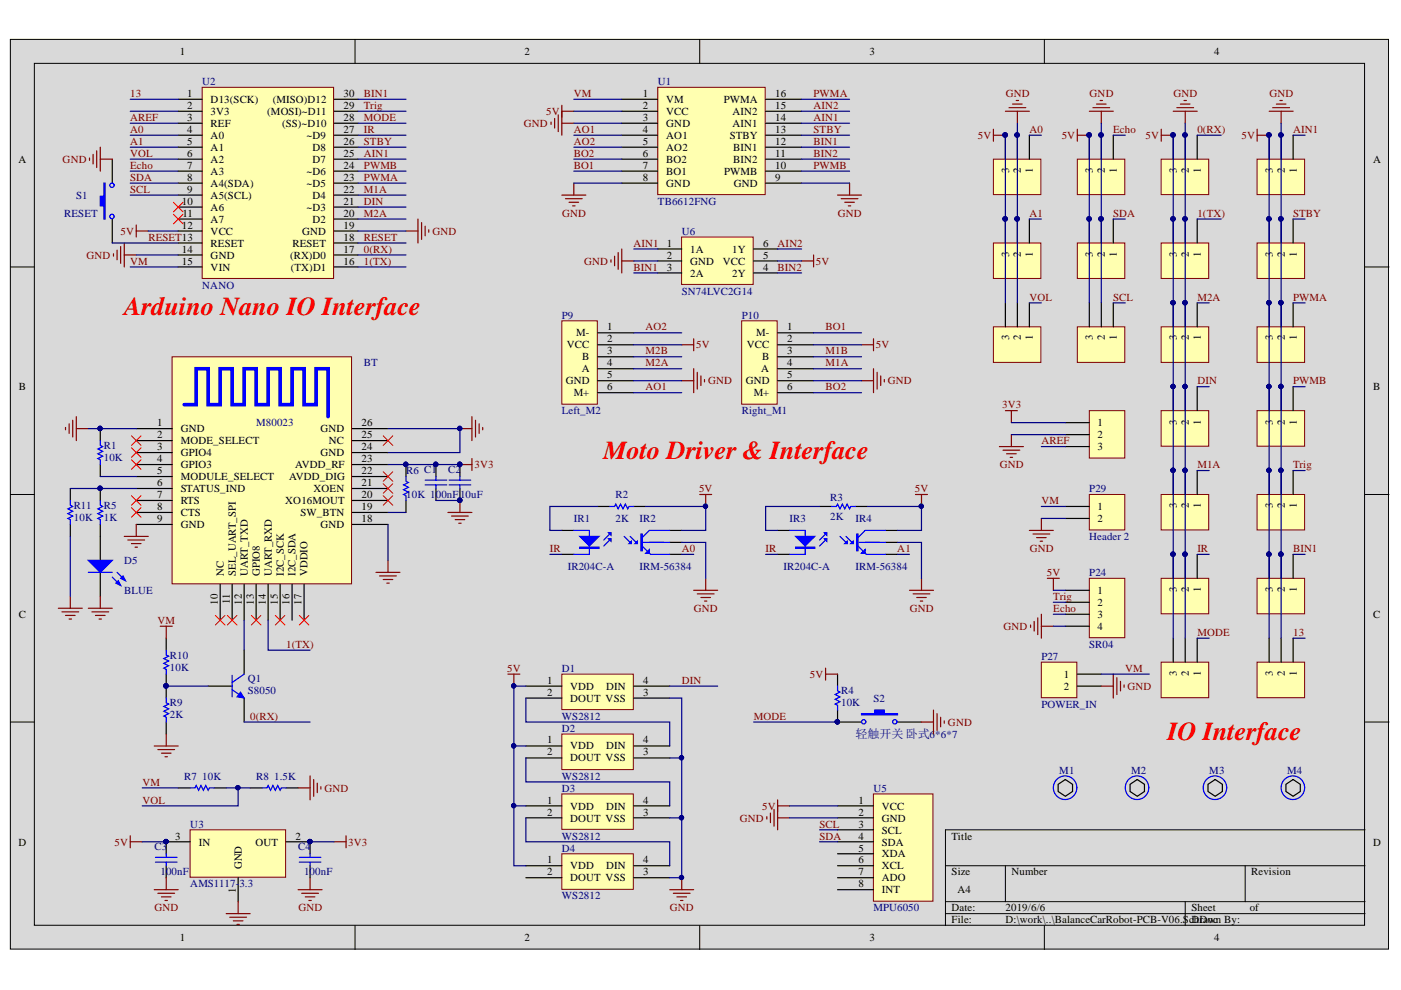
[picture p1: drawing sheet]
<svg xmlns="http://www.w3.org/2000/svg" width="297mm" height="210mm" viewBox="0 0 297 210" stroke-linecap="round" stroke-linejoin="round" font-family="sans-serif">
<defs><g id="words">
<g font-size="5.5" fill="#f00">
<text x="26.3" y="66.9">Arduino Nano IO Interface</text>
<text x="128" y="97.3">Moto Driver &amp; Interface</text>
<text x="247.5" y="157">IO Interface</text>
</g>
<text font-size="2.5" fill="#000080" x="181.4" y="156.4">轻触开关 卧式6*6*7</text>
<g font-size="2.3">
<text x="38.2" y="11.7">1</text>
<text x="111.2" y="11.7">2</text>
<text x="184.3" y="11.7">3</text>
<text x="257.4" y="11.7">4</text>
<text x="39.7" y="23.1">2</text>
<text x="39.7" y="20.5">1</text>
<text x="44.7" y="21.8">D13(SCK)</text>
<text x="57.9" y="21.8">(MISO)D12</text>
<text x="72.8" y="23.1">29</text>
<text x="72.8" y="20.5">30</text>
<text x="136.3" y="20.5">1</text>
<text x="136.3" y="23.1">2</text>
<text x="141.3" y="21.8">VM</text>
<text x="153.4" y="21.8">PWMA</text>
<text x="164.4" y="23.1">15</text>
<text x="164.4" y="20.5">16</text>
<text x="39.7" y="25.6">3</text>
<text x="39.7" y="28.2">4</text>
<text x="44.7" y="24.3">3V3</text>
<text x="44.7" y="26.9">REF</text>
<text x="44.7" y="29.4">A0</text>
<text x="56.7" y="24.3">(MOSI)~D11</text>
<text x="59.8" y="26.9">(SS)~D10</text>
<text x="65" y="29.4">~D9</text>
<text x="72.8" y="28.2">27</text>
<text x="72.8" y="25.6">28</text>
<text x="136.3" y="25.6">3</text>
<text x="136.3" y="28.2">4</text>
<text x="141.3" y="24.3">VCC</text>
<text x="141.3" y="26.9">GND</text>
<text x="141.3" y="29.4">AO1</text>
<text x="154.7" y="29.4">STBY</text>
<text x="155.3" y="26.9">AIN1</text>
<text x="155.3" y="24.3">AIN2</text>
<text x="164.4" y="28.2">13</text>
<text x="164.4" y="25.6">14</text>
<text x="3.9" y="34.5">A</text>
<text x="39.7" y="30.7">5</text>
<text x="39.7" y="33.2">6</text>
<text x="39.7" y="35.8">7</text>
<text x="44.7" y="32">A1</text>
<text x="44.7" y="34.5">A2</text>
<text x="66.2" y="34.5">D7</text>
<text x="66.2" y="32">D8</text>
<text x="72.8" y="35.8">24</text>
<text x="72.8" y="33.2">25</text>
<text x="72.8" y="30.7">26</text>
<text x="136.3" y="30.7">5</text>
<text x="136.3" y="33.2">6</text>
<text x="136.3" y="35.8">7</text>
<text x="141.3" y="32">AO2</text>
<text x="141.3" y="34.5">BO2</text>
<text x="155.5" y="34.5">BIN2</text>
<text x="155.5" y="32">BIN1</text>
<text x="164.4" y="35.8">10</text>
<text x="164.4" y="33.2">11</text>
<text x="164.4" y="30.7">12</text>
<text x="291.2" y="34.5">A</text>
<text x="39.7" y="38.3">8</text>
<text x="39.7" y="40.8">9</text>
<text x="44.7" y="37">A3</text>
<text x="44.7" y="39.6">A4(SDA)</text>
<text x="65" y="39.6">~D5</text>
<text x="65" y="37">~D6</text>
<text x="72.8" y="40.8">22</text>
<text x="72.8" y="38.3">23</text>
<text x="136.3" y="38.3">8</text>
<text x="141.3" y="37">BO1</text>
<text x="141.3" y="39.6">GND</text>
<text x="153.5" y="37">PWMB</text>
<text x="155.6" y="39.6">GND</text>
<text x="164.4" y="38.3">9</text>
<text x="213.9" y="36.7" transform="rotate(-90 213.9 36.7)">3</text>
<text x="216.5" y="36.7" transform="rotate(-90 216.5 36.7)">2</text>
<text x="219" y="36.7" transform="rotate(-90 219 36.7)">1</text>
<text x="231.7" y="36.7" transform="rotate(-90 231.7 36.7)">3</text>
<text x="234.2" y="36.7" transform="rotate(-90 234.2 36.7)">2</text>
<text x="236.8" y="36.7" transform="rotate(-90 236.8 36.7)">1</text>
<text x="249.5" y="36.7" transform="rotate(-90 249.5 36.7)">3</text>
<text x="252.1" y="36.7" transform="rotate(-90 252.1 36.7)">2</text>
<text x="254.6" y="36.7" transform="rotate(-90 254.6 36.7)">1</text>
<text x="269.8" y="36.7" transform="rotate(-90 269.8 36.7)">3</text>
<text x="272.4" y="36.7" transform="rotate(-90 272.4 36.7)">2</text>
<text x="274.9" y="36.7" transform="rotate(-90 274.9 36.7)">1</text>
<text x="38.6" y="43.4">10</text>
<text x="38.7" y="46">11</text>
<text x="44.7" y="44.7">A6</text>
<text x="44.7" y="47.3">A7</text>
<text x="44.7" y="42.1">A5(SCL)</text>
<text x="65" y="44.7">~D3</text>
<text x="66.2" y="42.1">D4</text>
<text x="66.2" y="47.3">D2</text>
<text x="72.8" y="43.4">21</text>
<text x="72.8" y="46">20</text>
<text x="38.6" y="48.5">12</text>
<text x="38.6" y="53.6">14</text>
<text x="44.7" y="49.8">VCC</text>
<text x="44.7" y="52.3">RESET</text>
<text x="62" y="52.3">RESET</text>
<text x="64" y="49.8">GND</text>
<text x="72.8" y="53.6">17</text>
<text x="72.8" y="51.1">18</text>
<text x="72.8" y="48.5">19</text>
<text x="141.4" y="52.3">1</text>
<text x="146.3" y="53.6">1A</text>
<text x="155.2" y="53.6">1Y</text>
<text x="161.8" y="52.3">6</text>
<text x="38.6" y="56.1">15</text>
<text x="44.7" y="57.4">VIN</text>
<text x="44.7" y="54.9">GND</text>
<text x="61.5" y="54.9">(RX)D0</text>
<text x="61.7" y="57.4">(TX)D1</text>
<text x="72.8" y="56.1">16</text>
<text x="141.4" y="54.9">2</text>
<text x="141.4" y="57.4">3</text>
<text x="146.3" y="56.1">GND</text>
<text x="146.3" y="58.7">2A</text>
<text x="153.3" y="56.1">VCC</text>
<text x="155.2" y="58.7">2Y</text>
<text x="161.8" y="57.4">4</text>
<text x="161.8" y="54.9">5</text>
<text x="213.9" y="54.4" transform="rotate(-90 213.9 54.4)">3</text>
<text x="216.5" y="54.4" transform="rotate(-90 216.5 54.4)">2</text>
<text x="219" y="54.4" transform="rotate(-90 219 54.4)">1</text>
<text x="231.7" y="54.4" transform="rotate(-90 231.7 54.4)">3</text>
<text x="234.2" y="54.4" transform="rotate(-90 234.2 54.4)">2</text>
<text x="236.8" y="54.4" transform="rotate(-90 236.8 54.4)">1</text>
<text x="249.5" y="54.4" transform="rotate(-90 249.5 54.4)">3</text>
<text x="252.1" y="54.4" transform="rotate(-90 252.1 54.4)">2</text>
<text x="254.6" y="54.4" transform="rotate(-90 254.6 54.4)">1</text>
<text x="269.8" y="54.4" transform="rotate(-90 269.8 54.4)">3</text>
<text x="272.4" y="54.4" transform="rotate(-90 272.4 54.4)">2</text>
<text x="274.9" y="54.4" transform="rotate(-90 274.9 54.4)">1</text>
<text x="122.2" y="71.3">M-</text>
<text x="128.7" y="70.1">1</text>
<text x="160.3" y="71.3">M-</text>
<text x="166.9" y="70.1">1</text>
<text x="120.2" y="73.9">VCC</text>
<text x="123.4" y="76.4">B</text>
<text x="128.7" y="77.7">4</text>
<text x="128.7" y="75.1">3</text>
<text x="128.7" y="72.6">2</text>
<text x="158.4" y="73.9">VCC</text>
<text x="161.6" y="76.4">B</text>
<text x="166.9" y="77.7">4</text>
<text x="166.9" y="75.1">3</text>
<text x="166.9" y="72.6">2</text>
<text x="213.9" y="72.2" transform="rotate(-90 213.9 72.2)">3</text>
<text x="216.5" y="72.2" transform="rotate(-90 216.5 72.2)">2</text>
<text x="219" y="72.2" transform="rotate(-90 219 72.2)">1</text>
<text x="231.7" y="72.2" transform="rotate(-90 231.7 72.2)">3</text>
<text x="234.2" y="72.2" transform="rotate(-90 234.2 72.2)">2</text>
<text x="236.8" y="72.2" transform="rotate(-90 236.8 72.2)">1</text>
<text x="249.5" y="72.2" transform="rotate(-90 249.5 72.2)">3</text>
<text x="252.1" y="72.2" transform="rotate(-90 252.1 72.2)">2</text>
<text x="254.6" y="72.2" transform="rotate(-90 254.6 72.2)">1</text>
<text x="269.8" y="72.2" transform="rotate(-90 269.8 72.2)">3</text>
<text x="272.4" y="72.2" transform="rotate(-90 272.4 72.2)">2</text>
<text x="274.9" y="72.2" transform="rotate(-90 274.9 72.2)">1</text>
<text x="4" y="82.8">B</text>
<text x="120" y="81.5">GND</text>
<text x="123.3" y="78.9">A</text>
<text x="128.7" y="82.8">6</text>
<text x="128.7" y="80.2">5</text>
<text x="158.1" y="81.5">GND</text>
<text x="161.4" y="78.9">A</text>
<text x="166.9" y="82.8">6</text>
<text x="166.9" y="80.2">5</text>
<text x="291.2" y="82.8">B</text>
<text x="121.6" y="84">M+</text>
<text x="159.8" y="84">M+</text>
<text x="33.3" y="90.4">1</text>
<text x="33.3" y="92.9">2</text>
<text x="33.3" y="95.4">3</text>
<text x="38.3" y="91.6">GND</text>
<text x="38.3" y="94.2">MODE_SELECT</text>
<text x="67.9" y="91.6">GND</text>
<text x="69.7" y="94.2">NC</text>
<text x="76.6" y="95.4">24</text>
<text x="76.6" y="92.9">25</text>
<text x="76.6" y="90.4">26</text>
<text x="232.7" y="90.4">1</text>
<text x="232.7" y="92.9">2</text>
<text x="232.7" y="95.4">3</text>
<text x="249.5" y="90" transform="rotate(-90 249.5 90)">3</text>
<text x="252.1" y="90" transform="rotate(-90 252.1 90)">2</text>
<text x="254.6" y="90" transform="rotate(-90 254.6 90)">1</text>
<text x="269.8" y="90" transform="rotate(-90 269.8 90)">3</text>
<text x="272.4" y="90" transform="rotate(-90 272.4 90)">2</text>
<text x="274.9" y="90" transform="rotate(-90 274.9 90)">1</text>
<text x="33.3" y="98">4</text>
<text x="33.3" y="100.5">5</text>
<text x="38.3" y="96.7">GPIO4</text>
<text x="38.3" y="99.2">GPIO3</text>
<text x="38.3" y="101.8">MODULE_SELECT</text>
<text x="61.3" y="101.8">AVDD_DIG</text>
<text x="62.6" y="99.2">AVDD_RF</text>
<text x="67.9" y="96.7">GND</text>
<text x="76.6" y="100.5">22</text>
<text x="76.6" y="98">23</text>
<text x="33.3" y="103">6</text>
<text x="33.3" y="105.7">7</text>
<text x="38.3" y="104.4">STATUS_IND</text>
<text x="38.3" y="106.9">RTS</text>
<text x="60.5" y="106.9">XO16MOUT</text>
<text x="66.5" y="104.4">XOEN</text>
<text x="76.6" y="105.7">20</text>
<text x="76.6" y="103">21</text>
<text x="249.5" y="107.8" transform="rotate(-90 249.5 107.8)">3</text>
<text x="252.1" y="107.8" transform="rotate(-90 252.1 107.8)">2</text>
<text x="254.6" y="107.8" transform="rotate(-90 254.6 107.8)">1</text>
<text x="269.8" y="107.8" transform="rotate(-90 269.8 107.8)">3</text>
<text x="272.4" y="107.8" transform="rotate(-90 272.4 107.8)">2</text>
<text x="274.9" y="107.8" transform="rotate(-90 274.9 107.8)">1</text>
<text x="33.3" y="108.2">8</text>
<text x="33.3" y="110.7">9</text>
<text x="38.3" y="109.5">CTS</text>
<text x="38.3" y="112">GND</text>
<text x="63.7" y="109.5">SW_BTN</text>
<text x="67.9" y="112">GND</text>
<text x="76.6" y="110.7">18</text>
<text x="76.6" y="108.2">19</text>
<text x="232.7" y="108.2">1</text>
<text x="232.7" y="110.7">2</text>
<text x="47.5" y="122.1" transform="rotate(-90 47.5 122.1)">NC</text>
<text x="50" y="122.1" transform="rotate(-90 50 122.1)">SEL_UART_SPI</text>
<text x="52.5" y="122.1" transform="rotate(-90 52.5 122.1)">UART_TXD</text>
<text x="55.1" y="122.1" transform="rotate(-90 55.1 122.1)">GPIO8</text>
<text x="57.6" y="122.1" transform="rotate(-90 57.6 122.1)">UART_RXD</text>
<text x="60.1" y="122.1" transform="rotate(-90 60.1 122.1)">I2C_SCK</text>
<text x="62.7" y="122.1" transform="rotate(-90 62.7 122.1)">I2C_SDA</text>
<text x="65.2" y="122.1" transform="rotate(-90 65.2 122.1)">VDDIO</text>
<text x="232.7" y="125.9">1</text>
<text x="249.5" y="125.5" transform="rotate(-90 249.5 125.5)">3</text>
<text x="252.1" y="125.5" transform="rotate(-90 252.1 125.5)">2</text>
<text x="254.6" y="125.5" transform="rotate(-90 254.6 125.5)">1</text>
<text x="269.8" y="125.5" transform="rotate(-90 269.8 125.5)">3</text>
<text x="272.4" y="125.5" transform="rotate(-90 272.4 125.5)">2</text>
<text x="274.9" y="125.5" transform="rotate(-90 274.9 125.5)">1</text>
<text x="4" y="131">C</text>
<text x="46.2" y="128.2" transform="rotate(-90 46.2 128.2)">10</text>
<text x="48.7" y="128.1" transform="rotate(-90 48.7 128.1)">11</text>
<text x="51.3" y="128.2" transform="rotate(-90 51.3 128.2)">12</text>
<text x="53.8" y="128.2" transform="rotate(-90 53.8 128.2)">13</text>
<text x="56.3" y="128.2" transform="rotate(-90 56.3 128.2)">14</text>
<text x="58.9" y="128.2" transform="rotate(-90 58.9 128.2)">15</text>
<text x="61.4" y="128.2" transform="rotate(-90 61.4 128.2)">16</text>
<text x="64" y="128.2" transform="rotate(-90 64 128.2)">17</text>
<text x="232.7" y="128.5">2</text>
<text x="232.7" y="131">3</text>
<text x="291.2" y="131">C</text>
<text x="232.7" y="133.5">4</text>
<text x="225.5" y="143.7">1</text>
<text x="249.5" y="143.4" transform="rotate(-90 249.5 143.4)">3</text>
<text x="252.1" y="143.4" transform="rotate(-90 252.1 143.4)">2</text>
<text x="254.6" y="143.4" transform="rotate(-90 254.6 143.4)">1</text>
<text x="269.8" y="143.4" transform="rotate(-90 269.8 143.4)">3</text>
<text x="272.4" y="143.4" transform="rotate(-90 272.4 143.4)">2</text>
<text x="274.9" y="143.4" transform="rotate(-90 274.9 143.4)">1</text>
<text x="116" y="145">1</text>
<text x="116" y="147.5">2</text>
<text x="120.9" y="146.2">VDD</text>
<text x="120.9" y="148.8">DOUT VSS</text>
<text x="128.5" y="146.2">DIN</text>
<text x="136.4" y="147.5">3</text>
<text x="136.4" y="145">4</text>
<text x="225.5" y="146.2">2</text>
<text x="116" y="157.6">1</text>
<text x="116" y="160.2">2</text>
<text x="120.9" y="158.9">VDD</text>
<text x="120.9" y="161.4">DOUT VSS</text>
<text x="128.5" y="158.9">DIN</text>
<text x="136.4" y="160.2">3</text>
<text x="136.4" y="157.6">4</text>
<text x="116" y="170.4">1</text>
<text x="116" y="172.9">2</text>
<text x="120.9" y="171.7">VDD</text>
<text x="128.5" y="171.7">DIN</text>
<text x="136.4" y="172.9">3</text>
<text x="136.4" y="170.4">4</text>
<text x="182" y="170.4">1</text>
<text x="182" y="172.9">2</text>
<text x="186.9" y="171.7">VCC</text>
<text x="3.9" y="179.3">D</text>
<text x="37.1" y="178">3</text>
<text x="42.1" y="179.3">IN</text>
<text x="54.1" y="179.3">OUT</text>
<text x="62.7" y="178">2</text>
<text x="120.9" y="174.2">DOUT VSS</text>
<text x="182" y="175.5">3</text>
<text x="182" y="178">4</text>
<text x="186.9" y="174.2">GND</text>
<text x="186.9" y="176.7">SCL</text>
<text x="186.9" y="179.3">SDA</text>
<text x="201.8" y="178">Title</text>
<text x="291.2" y="179.3">D</text>
<text x="51.3" y="184.3" transform="rotate(-90 51.3 184.3)">GND</text>
<text x="116" y="183.1">1</text>
<text x="116" y="185.6">2</text>
<text x="120.9" y="184.3">VDD</text>
<text x="128.5" y="184.3">DIN</text>
<text x="136.4" y="185.6">3</text>
<text x="136.4" y="183.1">4</text>
<text x="182" y="180.5">5</text>
<text x="182" y="183.1">6</text>
<text x="182" y="185.6">7</text>
<text x="186.9" y="181.8">XDA</text>
<text x="186.9" y="184.3">XCL</text>
<text x="201.8" y="185.6">Size</text>
<text x="214.4" y="185.6">Number</text>
<text x="265.3" y="185.6">Revision</text>
<text x="50" y="189.2" transform="rotate(-90 50 189.2)">1</text>
<text x="120.9" y="186.9">DOUT VSS</text>
<text x="182" y="188.1">8</text>
<text x="186.9" y="186.9">ADO</text>
<text x="186.9" y="189.4">INT</text>
<text x="203" y="189.4">A4</text>
<text x="201.8" y="193.2">Date:</text>
<text x="201.8" y="195.8">File:</text>
<text x="213.2" y="193.2">2019/6/6</text>
<text x="213.2" y="195.8">D:\work\..\BalanceCarRobot-PCB-V06.Schrawn By:</text>
<text x="252.6" y="193.2">Sheet</text>
<text x="252.6" y="195.8">DDoc</text>
<text x="265" y="193.2">of</text>
<text x="38.2" y="199.6">1</text>
<text x="111.2" y="199.6">2</text>
<text x="184.3" y="199.6">3</text>
<text x="257.4" y="199.6">4</text>
</g>
<g font-size="2.3" fill="#800000">
<text x="27.6" y="20.5">13</text>
<text x="77.1" y="20.5">BIN1</text>
<text x="77.1" y="23.1">Trig</text>
<text x="121.6" y="20.5">VM</text>
<text x="172.5" y="23.1">AIN2</text>
<text x="172.5" y="20.5">PWMA</text>
<text x="213.3" y="20.5">GND</text>
<text x="231" y="20.5">GND</text>
<text x="248.8" y="20.5">GND</text>
<text x="269.2" y="20.5">GND</text>
<text x="27.6" y="28.2">A0</text>
<text x="27.6" y="25.6">AREF</text>
<text x="77.1" y="25.6">MODE</text>
<text x="77.1" y="28.2">IR</text>
<text x="111.1" y="26.9">GND</text>
<text x="115.8" y="24.3">5V</text>
<text x="121.6" y="28.2">AO1</text>
<text x="172.5" y="25.6">AIN1</text>
<text x="172.5" y="28.2">STBY</text>
<text x="207.3" y="29.4">5V</text>
<text x="218.2" y="28.2">A0</text>
<text x="225.1" y="29.4">5V</text>
<text x="236" y="28.2">Echo</text>
<text x="242.9" y="29.4">5V</text>
<text x="253.9" y="28.2">0(RX)</text>
<text x="263.2" y="29.4">5V</text>
<text x="274.2" y="28.2">AIN1</text>
<text x="13.3" y="34.5">GND</text>
<text x="27.6" y="30.7">A1</text>
<text x="27.6" y="35.8">Echo</text>
<text x="27.6" y="33.2">VOL</text>
<text x="77.1" y="30.7">STBY</text>
<text x="77.1" y="33.2">AIN1</text>
<text x="77.1" y="35.8">PWMB</text>
<text x="121.6" y="30.7">AO2</text>
<text x="121.6" y="35.8">BO1</text>
<text x="121.6" y="33.2">BO2</text>
<text x="172.5" y="35.8">PWMB</text>
<text x="172.5" y="33.2">BIN2</text>
<text x="172.5" y="30.7">BIN1</text>
<text x="27.6" y="40.8">SCL</text>
<text x="27.6" y="38.3">SDA</text>
<text x="77.1" y="40.8">M1A</text>
<text x="77.1" y="38.3">PWMA</text>
<text x="77.1" y="46">M2A</text>
<text x="77.1" y="43.4">DIN</text>
<text x="119.2" y="46">GND</text>
<text x="177.6" y="46">GND</text>
<text x="218.2" y="46">A1</text>
<text x="236" y="46">SDA</text>
<text x="253.9" y="46">1(TX)</text>
<text x="274.2" y="46">STBY</text>
<text x="25.5" y="49.8">5V</text>
<text x="31.5" y="51.1">RESET13</text>
<text x="77.1" y="53.6">0(RX)</text>
<text x="77.1" y="51.1">RESET</text>
<text x="91.7" y="49.8">GND</text>
<text x="134.3" y="52.3">AIN1</text>
<text x="164.9" y="52.3">AIN2</text>
<text x="18.4" y="54.9">GND</text>
<text x="27.6" y="56.1">VM</text>
<text x="77.1" y="56.1">1(TX)</text>
<text x="123.8" y="56.1">GND</text>
<text x="134.3" y="57.4">BIN1</text>
<text x="164.9" y="57.4">BIN2</text>
<text x="173" y="56.1">5V</text>
<text x="218.2" y="63.7">VOL</text>
<text x="236" y="63.7">SCL</text>
<text x="253.9" y="63.7">M2A</text>
<text x="274.2" y="63.7">PWMA</text>
<text x="136.9" y="70.1">AO2</text>
<text x="175" y="70.1">BO1</text>
<text x="136.9" y="77.7">M2A</text>
<text x="136.9" y="75.1">M2B</text>
<text x="147.6" y="73.9">5V</text>
<text x="175" y="77.7">M1A</text>
<text x="175" y="75.1">M1B</text>
<text x="185.7" y="73.9">5V</text>
<text x="136.9" y="82.8">AO1</text>
<text x="150.1" y="81.5">GND</text>
<text x="175" y="82.8">BO2</text>
<text x="188.2" y="81.5">GND</text>
<text x="253.9" y="81.5">DIN</text>
<text x="274.2" y="81.5">PWMB</text>
<text x="212.5" y="86.6">3V3</text>
<text x="220.8" y="94.2">AREF</text>
<text x="100.6" y="99.2">3V3</text>
<text x="212" y="99.2">GND</text>
<text x="253.9" y="99.2">M1A</text>
<text x="274.2" y="99.2">Trig</text>
<text x="148.2" y="104.4">5V</text>
<text x="194" y="104.4">5V</text>
<text x="220.8" y="106.9">VM</text>
<text x="116.6" y="117.1">IR</text>
<text x="144.6" y="117.1">A0</text>
<text x="162.3" y="117.1">IR</text>
<text x="190.2" y="117.1">A1</text>
<text x="218.3" y="117.1">GND</text>
<text x="253.9" y="117.1">IR</text>
<text x="274.2" y="117.1">BIN1</text>
<text x="222" y="122.1">5V</text>
<text x="147.1" y="129.7">GND</text>
<text x="192.9" y="129.7">GND</text>
<text x="223.3" y="127.2">Trig</text>
<text x="223.3" y="129.7">Echo</text>
<text x="33.4" y="132.3">VM</text>
<text x="60.7" y="137.4">1(TX)</text>
<text x="212.7" y="133.5">GND</text>
<text x="253.9" y="134.8">MODE</text>
<text x="274.2" y="134.8">13</text>
<text x="107.5" y="142.4">5V</text>
<text x="171.7" y="143.7">5V</text>
<text x="238.5" y="142.4">VM</text>
<text x="144.6" y="145">DIN</text>
<text x="239.1" y="146.2">GND</text>
<text x="53" y="152.6">0(RX)</text>
<text x="159.8" y="152.6">MODE</text>
<text x="201" y="153.8">GND</text>
<text x="30.2" y="166.6">VM</text>
<text x="68.8" y="167.9">GND</text>
<text x="30.2" y="170.4">VOL</text>
<text x="161.6" y="171.7">5V</text>
<text x="24.3" y="179.3">5V</text>
<text x="73.8" y="179.3">3V3</text>
<text x="156.8" y="174.2">GND</text>
<text x="173.8" y="175.5">SCL</text>
<text x="173.8" y="178">SDA</text>
<text x="32.7" y="193.2">GND</text>
<text x="63.3" y="193.2">GND</text>
<text x="142" y="193.2">GND</text>
</g>
<g font-size="2.3" fill="#000080">
<text x="42.9" y="18">U2</text>
<text x="139.5" y="18">U1</text>
<text x="13.6" y="46">RESET</text>
<text x="16.2" y="42.1">S1</text>
<text x="139.5" y="43.4">TB6612FNG</text>
<text x="144.6" y="49.8">U6</text>
<text x="42.9" y="61.2">NANO</text>
<text x="144.6" y="62.5">SN74LVC2G14</text>
<text x="119.1" y="67.5">P9</text>
<text x="157.3" y="67.5">P10</text>
<text x="77.1" y="77.7">BT</text>
<text x="119.1" y="87.8">Left_M2</text>
<text x="157.3" y="87.8">Right_M1</text>
<text x="22" y="95.2">R1</text>
<text x="54.3" y="90.4">M80023</text>
<text x="22" y="97.7">10K</text>
<text x="86.1" y="100.5">R6 C1</text>
<text x="95" y="100.2">C2</text>
<text x="15.6" y="107.9">R11</text>
<text x="22" y="107.9">R5</text>
<text x="86.1" y="105.7">10K 100nF</text>
<text x="97.5" y="105.7">10uF</text>
<text x="130.5" y="105.7">R2</text>
<text x="176" y="106.2">R3</text>
<text x="230.9" y="104.4">P29</text>
<text x="15.6" y="110.5">10K</text>
<text x="22" y="110.5">1K</text>
<text x="121.6" y="110.7">IR1</text>
<text x="130.5" y="110.7">2K</text>
<text x="135.6" y="110.7">IR2</text>
<text x="167.4" y="110.7">IR3</text>
<text x="176" y="110.2">2K</text>
<text x="181.4" y="110.7">IR4</text>
<text x="26.3" y="119.6">D5</text>
<text x="230.9" y="114.5">Header 2</text>
<text x="26.3" y="125.9">BLUE</text>
<text x="120.4" y="120.9">IR204C-A</text>
<text x="135.6" y="120.9">IRM-56384</text>
<text x="166.1" y="120.9">IR204C-A</text>
<text x="181.4" y="120.9">IRM-56384</text>
<text x="230.9" y="122.1">P24</text>
<text x="230.9" y="137.4">SR04</text>
<text x="36" y="139.6">R10</text>
<text x="36" y="142.2">10K</text>
<text x="119.1" y="142.4">D1</text>
<text x="220.8" y="139.9">P27</text>
<text x="36" y="149.8">R9</text>
<text x="52.5" y="144.7">Q1</text>
<text x="52.5" y="147.2">S8050</text>
<text x="178.3" y="147.2">R4</text>
<text x="178.3" y="149.8">10K</text>
<text x="185.2" y="148.8">S2</text>
<text x="36" y="152.3">2K</text>
<text x="119.1" y="152.6">WS2812</text>
<text x="119.1" y="155.1">D2</text>
<text x="220.8" y="150">POWER_IN</text>
<text x="39.1" y="165.3">R7</text>
<text x="42.9" y="165.3">10K</text>
<text x="54.3" y="165.3">R8</text>
<text x="58.1" y="165.3">1.5K</text>
<text x="119.1" y="165.3">WS2812</text>
<text x="119.1" y="167.9">D3</text>
<text x="185.2" y="167.9">U5</text>
<text x="224.6" y="164.1">M1</text>
<text x="239.8" y="164.1">M2</text>
<text x="256.4" y="164.1">M3</text>
<text x="272.9" y="164.1">M4</text>
<text x="40.4" y="175.5">U3</text>
<text x="119.1" y="178">WS2812</text>
<text x="32.7" y="180.3">C3</text>
<text x="34" y="185.6">100nF</text>
<text x="63.2" y="180.3">C4</text>
<text x="64.5" y="185.6">100nF</text>
<text x="119.1" y="180.5">D4</text>
<text x="40.4" y="188.1">AMS1117-3.3</text>
<text x="119.1" y="190.7">WS2812</text>
<text x="185.2" y="193.2">MPU6050</text>
</g>
</g></defs>
<g fill="#d9d9d9" stroke="#000" stroke-width=".21">
<path d="M2.2 8.4h292.2v192.8h-292.2z"/>
<path d="M7.3 13.4h282v182.8h-282z"/>
</g>
<g fill="none" stroke="#000" stroke-width=".21">
<path d="M75.3 8.4v5M148.3 8.4v5M221.4 8.4v5M2.2 56.6h5.1M289.4 56.6h5.1M2.2 104.8h5.1M289.4 104.8h5.1M2.2 153.1h5.1M289.4 153.1h5.1M289.4 175.9h-88.9v20.4M75.3 196.3v5M148.3 196.3v5"/>
<path d="M200.5 183.6h88.9M200.5 191.2h88.9M200.5 193.7h88.9M213.2 183.6v7.6M221.4 196.3v5M251.3 191.2v5.1M264 183.6v7.6"/>
</g>
<path d="M126.7 107.4h2.6M134.4 107.4h2.5M173.8 107.4h2.5M181.4 107.4h2.5" fill="none" stroke="#000" stroke-width=".25"/>
<path d="M129.3 107.4h1l.3-.5 .5 1 .5-1 .5 1 .5-1 .5 1 .3-.5h1M176.3 107.4h1l.3-.5 .5 1 .5-1 .5 1 .5-1 .5 1 .3-.5h1" fill="none" stroke="#00f" stroke-width=".25"/>
<path d="M148.3 104.8h2.6M149.6 104.8v2.6M194.1 104.8h2.5M195.4 104.8v2.6" fill="none" stroke="#800000" stroke-width=".25"/>
<g fill="#000080" stroke="#000080" stroke-width=".21">
<circle cx="149.6" cy="107.3" r=".46"/>
<circle cx="195.3" cy="107.3" r=".46"/>
</g>
<path d="M139.5 18.5h22.7v22.8h-22.7z" fill="#ffffb0" stroke="#800000" stroke-width=".21"/>
<g fill="none" stroke="#000" stroke-width=".25">
<path d="M131.8 21.1h7.7M131.8 23.6h7.7M131.8 26.1h7.7M131.8 28.7h7.7M131.8 31.2h7.7M131.8 33.7h7.7M131.8 36.3h7.7M131.8 38.8h7.7M162.3 21.1h7.7M162.3 23.6h7.7M162.3 26.1h7.7M162.3 28.7h7.7"/>
<path d="M162.3 31.2h7.7M162.3 33.7h7.7M162.3 36.3h7.7M162.3 38.8h7.7"/>
</g>
<path d="M116.8 25.9v.5M117.6 25.1v2M118.4 24.4v3.5M119.1 23.6v5.1M119.1 26.1h2.6" fill="none" stroke="#800000" stroke-width=".25"/>
<path d="M119.1 68h7.5v17.7h-7.5z" fill="#ffffb0" stroke="#800000" stroke-width=".21"/>
<path d="M126.7 78.2h7.7M126.7 75.6h7.7M126.7 73.1h7.7M126.7 70.6h7.7M126.7 83.3h7.7M126.7 80.7h7.7" fill="none" stroke="#000" stroke-width=".25"/>
<path d="M157.2 68h7.6v17.7h-7.6z" fill="#ffffb0" stroke="#800000" stroke-width=".21"/>
<path d="M164.9 78.2h7.6M164.9 75.6h7.6M164.9 73.1h7.6M164.9 70.6h7.6M164.9 83.3h7.6M164.9 80.7h7.6" fill="none" stroke="#000" stroke-width=".25"/>
<path d="M231 122.6h7.5v12.6h-7.5z" fill="#ffffb0" stroke="#800000" stroke-width=".21"/>
<path d="M225.9 125.2h5.1M225.9 127.7h5.1M225.9 130.2h5.1M225.9 132.8h5.1" fill="none" stroke="#000" stroke-width=".25"/>
<path d="M222.1 122.6h2.5M223.3 122.6v2.6" fill="none" stroke="#800000" stroke-width=".25"/>
<path d="M246.2 33.7h10.1v7.6h-10.1z" fill="#ffffb0" stroke="#800000" stroke-width=".21"/>
<path d="M248.7 28.7v5M251.3 28.7v5M253.8 28.7v5" fill="none" stroke="#000" stroke-width=".25"/>
<g fill="#000080" stroke="#000080" stroke-width=".21">
<circle cx="251.2" cy="28.6" r=".46"/>
<circle cx="248.7" cy="28.6" r=".46"/>
</g>
<path d="M246.2 51.5h10.1v7.5h-10.1z" fill="#ffffb0" stroke="#800000" stroke-width=".21"/>
<path d="M248.7 46.4v5.1M251.3 46.4v5.1M253.8 46.4v5.1" fill="none" stroke="#000" stroke-width=".25"/>
<g fill="#000080" stroke="#000080" stroke-width=".21">
<circle cx="251.2" cy="46.4" r=".46"/>
<circle cx="248.7" cy="46.4" r=".46"/>
</g>
<path d="M246.2 69.3h10.1v7.5h-10.1z" fill="#ffffb0" stroke="#800000" stroke-width=".21"/>
<path d="M248.7 64.2v5.1M251.3 64.2v5.1M253.8 64.2v5.1" fill="none" stroke="#000" stroke-width=".25"/>
<g fill="#000080" stroke="#000080" stroke-width=".21">
<circle cx="251.2" cy="64.2" r=".46"/>
<circle cx="248.7" cy="64.2" r=".46"/>
</g>
<path d="M246.2 87.1h10.1v7.5h-10.1z" fill="#ffffb0" stroke="#800000" stroke-width=".21"/>
<path d="M248.7 82v5.1M251.3 82v5.1M253.8 82v5.1" fill="none" stroke="#000" stroke-width=".25"/>
<g fill="#000080" stroke="#000080" stroke-width=".21">
<circle cx="251.2" cy="81.9" r=".46"/>
<circle cx="248.7" cy="81.9" r=".46"/>
</g>
<path d="M246.2 104.8h10.1v7.6h-10.1z" fill="#ffffb0" stroke="#800000" stroke-width=".21"/>
<path d="M248.7 99.8v5M251.3 99.8v5M253.8 99.8v5" fill="none" stroke="#000" stroke-width=".25"/>
<g fill="#000080" stroke="#000080" stroke-width=".21">
<circle cx="251.2" cy="99.7" r=".46"/>
<circle cx="248.7" cy="99.7" r=".46"/>
</g>
<path d="M246.2 122.6h10.1v7.5h-10.1z" fill="#ffffb0" stroke="#800000" stroke-width=".21"/>
<path d="M248.7 117.5v5.1M251.3 117.5v5.1M253.8 117.5v5.1" fill="none" stroke="#000" stroke-width=".25"/>
<g fill="#000080" stroke="#000080" stroke-width=".21">
<circle cx="251.2" cy="117.5" r=".46"/>
<circle cx="248.7" cy="117.5" r=".46"/>
</g>
<path d="M246.2 140.4h10.1v7.5h-10.1z" fill="#ffffb0" stroke="#800000" stroke-width=".21"/>
<path d="M248.7 135.3v5.1M251.3 135.3v5.1M253.8 135.3v5.1" fill="none" stroke="#000" stroke-width=".25"/>
<path d="M266.5 33.7h10.1v7.6h-10.1z" fill="#ffffb0" stroke="#800000" stroke-width=".21"/>
<path d="M269.1 28.7v5M271.6 28.7v5M274.2 28.7v5" fill="none" stroke="#000" stroke-width=".25"/>
<g fill="#000080" stroke="#000080" stroke-width=".21">
<circle cx="271.6" cy="28.6" r=".46"/>
<circle cx="269" cy="28.6" r=".46"/>
</g>
<path d="M210.6 33.7h10.1v7.6h-10.1z" fill="#ffffb0" stroke="#800000" stroke-width=".21"/>
<path d="M213.2 28.7v5M215.7 28.7v5M218.2 28.7v5" fill="none" stroke="#000" stroke-width=".25"/>
<g fill="#000080" stroke="#000080" stroke-width=".21">
<circle cx="215.6" cy="28.6" r=".46"/>
<circle cx="213.1" cy="28.6" r=".46"/>
</g>
<path d="M228.4 33.7h10.1v7.6h-10.1z" fill="#ffffb0" stroke="#800000" stroke-width=".21"/>
<path d="M231 28.7v5M233.5 28.7v5M236 28.7v5" fill="none" stroke="#000" stroke-width=".25"/>
<g fill="#000080" stroke="#000080" stroke-width=".21">
<circle cx="233.4" cy="28.6" r=".46"/>
<circle cx="230.9" cy="28.6" r=".46"/>
<circle cx="248.7" cy="28.6" r=".46"/>
</g>
<path d="M246.2 27.4v2.5M246.2 28.7h2.5" fill="none" stroke="#800000" stroke-width=".25"/>
<path d="M266.5 51.5h10.1v7.5h-10.1z" fill="#ffffb0" stroke="#800000" stroke-width=".21"/>
<path d="M269.1 46.4v5.1M271.6 46.4v5.1M274.2 46.4v5.1" fill="none" stroke="#000" stroke-width=".25"/>
<g fill="#000080" stroke="#000080" stroke-width=".21">
<circle cx="271.6" cy="46.4" r=".46"/>
<circle cx="269" cy="46.4" r=".46"/>
</g>
<path d="M266.5 69.3h10.1v7.5h-10.1z" fill="#ffffb0" stroke="#800000" stroke-width=".21"/>
<path d="M269.1 64.2v5.1M271.6 64.2v5.1M274.2 64.2v5.1" fill="none" stroke="#000" stroke-width=".25"/>
<g fill="#000080" stroke="#000080" stroke-width=".21">
<circle cx="271.6" cy="64.2" r=".46"/>
<circle cx="269" cy="64.2" r=".46"/>
</g>
<path d="M266.5 87.1h10.1v7.5h-10.1z" fill="#ffffb0" stroke="#800000" stroke-width=".21"/>
<path d="M269.1 82v5.1M271.6 82v5.1M274.2 82v5.1" fill="none" stroke="#000" stroke-width=".25"/>
<g fill="#000080" stroke="#000080" stroke-width=".21">
<circle cx="271.6" cy="81.9" r=".46"/>
<circle cx="269" cy="81.9" r=".46"/>
</g>
<path d="M266.5 104.8h10.1v7.6h-10.1z" fill="#ffffb0" stroke="#800000" stroke-width=".21"/>
<path d="M269.1 99.8v5M271.6 99.8v5M274.2 99.8v5" fill="none" stroke="#000" stroke-width=".25"/>
<g fill="#000080" stroke="#000080" stroke-width=".21">
<circle cx="271.6" cy="99.7" r=".46"/>
<circle cx="269" cy="99.7" r=".46"/>
</g>
<path d="M266.5 122.6h10.1v7.5h-10.1z" fill="#ffffb0" stroke="#800000" stroke-width=".21"/>
<path d="M269.1 117.5v5.1M271.6 117.5v5.1M274.2 117.5v5.1" fill="none" stroke="#000" stroke-width=".25"/>
<g fill="#000080" stroke="#000080" stroke-width=".21">
<circle cx="271.6" cy="117.5" r=".46"/>
<circle cx="269" cy="117.5" r=".46"/>
</g>
<path d="M266.5 140.4h10.1v7.5h-10.1z" fill="#ffffb0" stroke="#800000" stroke-width=".21"/>
<path d="M269.1 135.3v5.1M271.6 135.3v5.1M274.2 135.3v5.1" fill="none" stroke="#000" stroke-width=".25"/>
<path d="M248.7 23.6h5.1M249.5 22.8h3.6M250.3 22.1h2M251 21.3h.5M251.3 23.6v2.5M266.5 27.4v2.5M266.5 28.7h2.6M269.1 23.6h5.1M269.8 22.8h3.6M270.6 22.1h2M271.4 21.3h.5M271.6 23.6v2.5" fill="none" stroke="#800000" stroke-width=".25"/>
<circle cx="269" cy="28.6" r=".46" fill="#000080" stroke="#000080" stroke-width=".21"/>
<path d="M210.6 51.5h10.1v7.5h-10.1z" fill="#ffffb0" stroke="#800000" stroke-width=".21"/>
<path d="M213.2 46.4v5.1M215.7 46.4v5.1M218.2 46.4v5.1" fill="none" stroke="#000" stroke-width=".25"/>
<g fill="#000080" stroke="#000080" stroke-width=".21">
<circle cx="215.6" cy="46.4" r=".47"/>
<circle cx="213.1" cy="46.4" r=".47"/>
</g>
<path d="M228.4 51.5h10.1v7.5h-10.1z" fill="#ffffb0" stroke="#800000" stroke-width=".21"/>
<path d="M231 46.4v5.1M233.5 46.4v5.1M236 46.4v5.1" fill="none" stroke="#000" stroke-width=".25"/>
<g fill="#000080" stroke="#000080" stroke-width=".21">
<circle cx="233.4" cy="46.4" r=".47"/>
<circle cx="230.9" cy="46.4" r=".46"/>
</g>
<path d="M210.6 69.3h10.1v7.5h-10.1z" fill="#ffffb0" stroke="#800000" stroke-width=".21"/>
<path d="M213.2 64.2v5.1M215.7 64.2v5.1M218.2 64.2v5.1" fill="none" stroke="#000" stroke-width=".25"/>
<path d="M228.4 69.3h10.1v7.5h-10.1z" fill="#ffffb0" stroke="#800000" stroke-width=".21"/>
<path d="M231 64.2v5.1M233.5 64.2v5.1M236 64.2v5.1" fill="none" stroke="#000" stroke-width=".25"/>
<path d="M231 87.1h7.5v10h-7.5z" fill="#ffffb0" stroke="#800000" stroke-width=".21"/>
<path d="M225.9 89.6h5.1M225.9 92.1h5.1M225.9 94.7h5.1" fill="none" stroke="#000" stroke-width=".25"/>
<g fill="none" stroke="#800000" stroke-width=".25">
<path d="M210.6 27.4v2.5M210.6 28.7h2.6M213.2 23.6h5M213.9 22.8h3.6M214.7 22.1h2M215.5 21.3h.5M215.7 23.6v2.5M228.4 28.7h2.6M228.4 27.4v2.5M231 23.6h5M231.7 22.8h3.6M232.5 22.1h2"/>
<path d="M233.2 21.3h.6M233.5 23.6v2.5M211.9 94.7h5.1M212.7 95.4h3.5M213.2 87.1h2.5M213.4 96.2h2.1M214.2 97h.5M214.4 87.1v2.5M214.4 92.1v2.6"/>
</g>
<g fill="#000080" stroke="#000080" stroke-width=".21">
<circle cx="213.1" cy="28.6" r=".46"/>
<circle cx="230.9" cy="28.6" r=".46"/>
</g>
<path d="M220.8 140.4h7.5v7.5h-7.5z" fill="#ffffb0" stroke="#800000" stroke-width=".21"/>
<path d="M228.4 142.9h5.1M228.4 145.5h5.1" fill="none" stroke="#000" stroke-width=".25"/>
<path d="M185.2 168.3h12.6v22.8h-12.6z" fill="#ffffb0" stroke="#800000" stroke-width=".21"/>
<path d="M177.6 170.9h7.6M177.6 173.4h7.6M177.6 175.9h7.6M177.6 178.5h7.6M177.6 181h7.6M177.6 183.6h7.6M177.6 186.1h7.6M177.6 188.6h7.6" fill="none" stroke="#000" stroke-width=".25"/>
<path d="M162.6 173.1v.6M163.3 172.4v2M164.1 171.6v3.6M164.9 169.6v6.3M164.9 170.9h2.5M164.9 173.4h2.5" fill="none" stroke="#800000" stroke-width=".25"/>
<path d="M119.1 142.9h15.2v7.5h-15.2z" fill="#ffffb0" stroke="#800000" stroke-width=".21"/>
<path d="M111.5 145.5h7.6M111.5 148h7.6M134.4 145.5h7.6M134.4 148h7.6" fill="none" stroke="#000" stroke-width=".25"/>
<path d="M119.1 155.6h15.2v7.6h-15.2z" fill="#ffffb0" stroke="#800000" stroke-width=".21"/>
<path d="M111.5 158.2h7.6M134.4 158.2h7.6M111.5 160.7h7.6M134.4 160.7h7.6" fill="none" stroke="#000" stroke-width=".25"/>
<path d="M119.1 168.3h15.2v7.5h-15.2z" fill="#ffffb0" stroke="#800000" stroke-width=".21"/>
<path d="M111.5 170.9h7.6M111.5 173.4h7.6M134.4 170.9h7.6M134.4 173.4h7.6" fill="none" stroke="#000" stroke-width=".25"/>
<path d="M119.1 181h15.2v7.6h-15.2z" fill="#ffffb0" stroke="#800000" stroke-width=".21"/>
<path d="M37.8 167.1h2.5M45.4 167.1h2.6M53 167.1h2.6M60.7 167.1h2.5M224.3 166.3l1.6-1 1.5 1v1.5l-1.5 1-1.6-1zM239.6 166.3l1.5-1 1.5 1v1.5l-1.5 1-1.5-1zM256.1 166.3l1.5-1 1.6 1v1.5l-1.6 1-1.5-1zM272.6 166.3l1.6-1 1.5 1v1.5l-1.5 1-1.6-1zM111.5 183.6h7.6M111.5 186.1h7.6M134.4 183.6h7.6M134.4 186.1h7.6" fill="none" stroke="#000" stroke-width=".25"/>
<g fill="none" stroke="#800000" stroke-width=".25">
<path d="M119.1 22.3v2.6M119.1 23.6h2.6M121.7 38.8v2.6M180.1 38.8v2.6M119.1 41.4h5.1M119.9 42.1h3.5M120.6 42.9h2.1M121.4 43.6h.5M177.6 41.4h5.1M178.3 42.1h3.6M179.1 42.9h2M179.9 43.6h.5"/>
<path d="M144.5 73.1h2.6M147.1 71.8v2.6M147.1 78.2v5.1M147.8 78.9v3.6M148.6 79.7v2M182.7 73.1h2.5M185.2 71.8v2.6M185.2 78.2v5.1M186 78.9v3.6M186.7 79.7v2M144.5 80.7h2.6M149.4 80.5v.5"/>
<path d="M182.7 80.7h2.5M187.5 80.5v.5M107.7 142.9h2.5M109 142.9v2.6M233.5 145.5h2.5M236 142.9v5.1M236.8 143.7v3.5M237.6 144.5v2M238.3 145.2v.5M63.2 167.1h2.5M65.7 164.5v5.1M66.5 165.3v3.5"/>
<path d="M67.3 166v2.1M68 166.8v.5"/>
</g>
<circle cx="108.9" cy="145.4" r=".46" fill="#000080" stroke="#000080" stroke-width=".21"/>
<g fill="none" stroke="#00f" stroke-width=".25">
<path d="M40.3 167.1h1l.3-.6 .5 1.1 .5-1.1 .5 1.1 .5-1.1 .5 1.1 .3-.5h1M55.6 167.1h1l.2-.6 .6 1.1 .5-1.1 .5 1.1 .5-1.1 .5 1.1 .2-.5h1.1"/>
<circle cx="225.8" cy="167" r="2.5"/>
<circle cx="241.1" cy="167" r="2.5"/>
<circle cx="257.6" cy="167" r="2.5"/>
<circle cx="274.1" cy="167" r="2.5"/>
</g>
<path d="M231 104.8h7.5v7.6h-7.5z" fill="#ffffb0" stroke="#800000" stroke-width=".21"/>
<path d="M225.9 107.4h5.1M225.9 109.9h5.1M35.2 135.3v2.6M51.8 137.9v5M35.2 142.9v5.1M35.2 153.1v2.5M44.1 145.5h5.1M51.8 148v5.1" fill="none" stroke="#000" stroke-width=".25"/>
<path d="M218.2 112.5h5.1M219 113.2h3.6M219.8 114h2M220.5 114.7h.5M220.8 109.9v2.6" fill="none" stroke="#800000" stroke-width=".25"/>
<circle cx="35.2" cy="145.4" r=".46" fill="#000080" stroke="#000080" stroke-width=".21"/>
<path d="M35.2 137.9v1l.6 .2-1.1 .5 1.1 .5-1.1 .5 1.1 .6-1.1 .5 .5 .2v1M35.2 148v1l.6 .3-1.1 .5 1.1 .5-1.1 .5 1.1 .5-1.1 .5 .5 .3v1M49.2 146.2l2.6 1.8M49.2 143.2v4.6M51.8 142.9l-2.6 1.8" fill="none" stroke="#00f" stroke-width=".25"/>
<path d="M51 146.7l.8 1.3-1.6-.2z" fill="#00f"/>
<path d="M51 146.7l.8 1.3-1.6-.2z" fill="none" stroke="#00f" stroke-width=".21"/>
<path d="M34 132.8h2.5M35.2 132.8v2.5" fill="none" stroke="#800000" stroke-width=".25"/>
<path d="M144.5 50.3h15.2v10h-15.2z" fill="#ffffb0" stroke="#800000" stroke-width=".21"/>
<path d="M139.5 52.8h5M139.5 55.3h5M139.5 57.9h5M159.8 52.8h5.1M159.8 55.3h5.1M159.8 57.9h5.1M119.1 112.5h2.6M119.1 117.5h2.6" fill="none" stroke="#000" stroke-width=".25"/>
<path d="M129.5 55.1v.5M130.3 54.3v2M131.1 53.6v3.5M131.8 55.3h2.6M131.8 52.8v5.1M170 55.3h2.5M172.5 54.1v2.5" fill="none" stroke="#800000" stroke-width=".25"/>
<path d="M121.7 112.5h3.3v5h-3.3M129.5 114.2l-1.5 1.6M129.5 113l-1.5 1.5" fill="none" stroke="#00f" stroke-width=".25"/>
<path d="M122.9 113.7h4.1l-2 2.1z" fill="#00f"/>
<path d="M122.9 113.7h4.1l-2 2.1zM122.9 116h4.1v.3h-4.1zM122.9 116.1h4.1" fill="none" stroke="#00f" stroke-width=".25"/>
<path d="M129 113h.5v.5z" fill="#00f"/>
<path d="M129 113h.5v.5z" fill="none" stroke="#00f" stroke-width=".25"/>
<path d="M129 114.2h.5v.5z" fill="#00f"/>
<path d="M129 114.2h.5v.5zM135.9 113.2h.2v3.6h-.2zM136 113.2v3.6M136.1 115.8l1.8 1.7h4.1M142 112.5h-4.3l-1.6 1.5" fill="none" stroke="#00f" stroke-width=".25"/>
<path d="M142 112.5h2.5M142 117.5h2.5" fill="none" stroke="#000" stroke-width=".25"/>
<path d="M136.9 117.3l.8-.8v.8z" fill="#00f"/>
<path d="M132.3 113.7l1.6 1.6M133.6 113.7l1.5 1.6M136.9 117.3l.8-.8v.8z" fill="none" stroke="#00f" stroke-width=".25"/>
<path d="M134.6 115.3l.5-.6v.6z" fill="#00f"/>
<path d="M134.6 115.3l.5-.6v.6z" fill="none" stroke="#00f" stroke-width=".25"/>
<path d="M133.4 115.3l.5-.6v.6z" fill="#00f"/>
<path d="M133.4 115.3l.5-.6v.6zM136.4 115h5.6M167.4 112.5h3.3v5h-3.3M175.3 114.2l-1.5 1.6M175.3 113l-1.5 1.5" fill="none" stroke="#00f" stroke-width=".25"/>
<path d="M142 115h2.5M164.9 112.5h2.5M164.9 117.5h2.5" fill="none" stroke="#000" stroke-width=".25"/>
<path d="M147.1 125.2h5.1M147.8 125.9h3.6M148.6 126.7h2M149.4 127.4h.5M149.6 122.6v2.6" fill="none" stroke="#800000" stroke-width=".25"/>
<path d="M168.7 113.7h4l-2 2.1z" fill="#00f"/>
<path d="M168.7 113.7h4l-2 2.1zM168.7 116h4v.3h-4zM168.7 116.1h4" fill="none" stroke="#00f" stroke-width=".25"/>
<path d="M174.8 113h.5v.5z" fill="#00f"/>
<path d="M174.8 113h.5v.5z" fill="none" stroke="#00f" stroke-width=".25"/>
<path d="M174.8 114.2h.5v.5z" fill="#00f"/>
<path d="M174.8 114.2h.5v.5zM181.6 113.2h.3v3.6h-.3zM181.8 113.2v3.6M181.9 115.8l1.8 1.7h4M187.7 112.5h-4.3l-1.5 1.5" fill="none" stroke="#00f" stroke-width=".25"/>
<path d="M192.8 125.2h5.1M193.6 125.9h3.6M194.4 126.7h2M195.1 127.4h.5M195.4 122.6v2.6" fill="none" stroke="#800000" stroke-width=".25"/>
<path d="M187.7 112.5h2.6M187.7 117.5h2.6" fill="none" stroke="#000" stroke-width=".25"/>
<path d="M182.7 117.3l.7-.8v.8z" fill="#00f"/>
<path d="M178.1 113.7l1.5 1.6M179.4 113.7l1.5 1.6M182.7 117.3l.7-.8v.8z" fill="none" stroke="#00f" stroke-width=".25"/>
<path d="M180.4 115.3l.5-.6v.6z" fill="#00f"/>
<path d="M180.4 115.3l.5-.6v.6z" fill="none" stroke="#00f" stroke-width=".25"/>
<path d="M179.1 115.3l.5-.6v.6z" fill="#00f"/>
<path d="M179.1 115.3l.5-.6v.6zM182.2 115h5.5" fill="none" stroke="#00f" stroke-width=".25"/>
<path d="M187.7 115h2.6M177.6 153.1h5.1M190.3 153.1h5.1" fill="none" stroke="#000" stroke-width=".25"/>
<path d="M218.5 132.5v.5M219.3 131.8v2M220 131v3.6M220.8 130.2v5.1M220.8 132.8h2.5" fill="none" stroke="#800000" stroke-width=".25"/>
<circle cx="177.5" cy="153" r=".46" fill="#000080" stroke="#000080" stroke-width=".21"/>
<path d="M182.7 151.3h2.8v-.8h2v.8h2.8v.3h-7.6z" fill-rule="evenodd" fill="#00f"/>
<g fill="none" stroke="#00f" stroke-width=".25">
<path d="M177.6 145.5v1l.5 .2-1 .5 1 .6-1 .5 1 .5-1 .5 .5 .2v1M182.7 151.3h2.8v-.8h2v.8h2.8v.3h-7.6z"/>
<circle cx="183.1" cy="153" r=".46"/>
<circle cx="189.7" cy="153" r=".46"/>
</g>
<circle cx="177.5" cy="153" r=".46" fill="#000080" stroke="#000080" stroke-width=".21"/>
<path d="M177.6 142.9v2.6M177.6 150.5v2.6" fill="none" stroke="#000" stroke-width=".25"/>
<path d="M42.9 18.5h27.8v40.5h-27.8z" fill="#ffffb0" stroke="#800000" stroke-width=".21"/>
<g fill="none" stroke="#000" stroke-width=".25">
<path d="M23.8 33.7v5.1M37.8 23.6h5.1M37.8 26.1h5.1M37.8 38.8h5.1M37.8 36.3h5.1M37.8 33.7h5.1M37.8 31.2h5.1M37.8 28.7h5.1M37.8 21.1h5.1M70.8 23.6h5.1M70.8 26.1h5.1M70.8 38.8h5.1"/>
<path d="M70.8 36.3h5.1M70.8 33.7h5.1M70.8 31.2h5.1M70.8 28.7h5.1M70.8 21.1h5.1M23.8 46.4v5.1M37.8 43.9h5.1M37.8 41.4h5.1M37.8 49h5.1M37.8 56.6h5.1M37.8 54.1h5.1M37.8 46.4h5.1"/>
<path d="M37.8 51.5h5.1M70.8 43.9h5.1M70.8 41.4h5.1M70.8 49h5.1M70.8 56.6h5.1M70.8 54.1h5.1M70.8 46.4h5.1M70.8 51.5h5.1"/>
</g>
<path d="M22 38.8h.3v7.6h-.3v-2.8h-.7v-2h.7z" fill-rule="evenodd" fill="#00f"/>
<g fill="none" stroke="#00f" stroke-width=".25">
<path d="M22 38.8h.3v7.6h-.3v-2.8h-.7v-2h.7z"/>
<circle cx="23.7" cy="39.3" r=".46"/>
<circle cx="23.7" cy="45.9" r=".47"/>
</g>
<g fill="none" stroke="#800000" stroke-width=".25">
<path d="M19 33.5v.5M19.7 32.7v2.1M20.5 32v3.5M21.3 31.2v5.1M21.3 33.7h2.5M24.1 53.8v.5M24.8 53v2.1M25.6 52.3v3.5M26.3 51.5v5.1M26.3 54.1h2.6M28.9 47.7v2.6M28.9 49h2.5"/>
<path d="M86.1 49h2.5M88.6 46.4v5.1M89.4 47.2v3.6M90.1 48v2M90.9 48.7v.5"/>
</g>
<path d="M36.8 42.9l2 2M36.8 45.4l2 2.1M38.8 42.9l-2 2M38.8 45.4l-2 2.1" fill="none" stroke="#f00" stroke-width=".21"/>
<path d="M36.5 75.6h38v48.2h-38z" fill="#ffffb0" stroke="#800000" stroke-width=".21"/>
<g fill="none" stroke="#000" stroke-width=".25">
<path d="M28.9 90.9h7.6M28.9 93.4h7.6M28.9 96h7.6M28.9 98.5h7.6M74.6 90.9h7.7M74.6 93.4h7.7M74.6 96h7.7M74.6 98.5h7.7M92.4 98.5v2.5M97.5 98.5v2.5M21.3 113.7v5.1M28.9 101h7.6"/>
<path d="M28.9 103.6h7.6M28.9 106.1h7.6M28.9 108.7h7.6M28.9 111.2h7.6M74.6 101h7.7M74.6 103.6h7.7M74.6 106.1h7.7M74.6 108.7h7.7M74.6 111.2h7.7M92.4 103.6v2.5M97.5 103.6v2.5M21.3 121.3v5.1"/>
<path d="M46.7 123.9v7.6M49.2 123.9v7.6M51.8 123.9v7.6M54.3 123.9v7.6M56.8 123.9v7.6M59.4 123.9v7.6M61.9 123.9v7.6M64.5 123.9v7.6"/>
</g>
<path d="M39.1 85.8h2.5v-7.6h2.5v7.6h2.6v-7.6h2.5v7.6h2.6v-7.6h2.5v7.6h2.5v-7.6h2.6v7.6h2.5v-7.6h2.6v7.6h2.5v-7.6h2.6v10.1" fill="none" stroke="#00f" stroke-width=".76"/>
<g fill="none" stroke="#800000" stroke-width=".25">
<path d="M13.9 90.6v.5M14.7 89.9v2M15.4 89.1v3.6M16.2 88.3v5.1M16.2 90.9h2.5M97.5 90.9h2.6M97.5 98.5h2.6M100.1 88.3v5.1M100.1 97.2v2.6M100.8 89.1v3.6M101.6 89.9v2M102.3 90.6v.5"/>
<path d="M82.3 118.8v2.5M95 108.7h5.1M95.7 109.4h3.6M96.5 110.2h2M97.3 110.9h.5M97.5 106.1v2.6M79.7 121.3h5.1M80.5 122.1h3.5M81.2 122.9h2.1M82 123.6h.5"/>
</g>
<g fill="#000080" stroke="#000080" stroke-width=".21">
<circle cx="97.5" cy="90.8" r=".46"/>
<circle cx="92.4" cy="98.5" r=".46"/>
<circle cx="97.5" cy="106.1" r=".46"/>
<circle cx="97.5" cy="98.5" r=".46"/>
</g>
<g fill="none" stroke="#f00" stroke-width=".21">
<path d="M27.9 97.5l2 2M27.9 94.9l2 2.1M27.9 92.4l2 2M29.9 97.5l-2 2M29.9 94.9l-2 2.1M29.9 92.4l-2 2M81.2 92.4l2.1 2M83.3 92.4l-2.1 2M27.9 105.1l2 2M27.9 107.6l2 2.1M29.9 105.1l-2 2M29.9 107.6l-2 2.1"/>
<path d="M81.2 105.1l2.1 2M81.2 100l2.1 2.1M81.2 102.6l2.1 2M83.3 102.6l-2.1 2M83.3 105.1l-2.1 2M83.3 100l-2.1 2.1M45.7 130.5l2 2M47.7 130.5l-2 2M48.2 130.5l2 2M50.2 130.5l-2 2M53.3 130.5l2 2M55.3 130.5l-2 2"/>
<path d="M58.4 130.5l2 2M60.4 130.5l-2 2M63.5 130.5l2 2M65.5 130.5l-2 2"/>
</g>
<path d="M90.1 101.8h4.6M90.1 102.8h4.6M92.4 101v.8M92.4 102.8v.8M95.2 101.8h4.6M95.2 102.8h4.6M97.5 101v.8M97.5 102.8v.8" fill="none" stroke="#00f" stroke-width=".25"/>
<path d="M18.7 118.8h5.1l-2.5 2.5z" fill="#00f"/>
<path d="M18.7 118.8h5.1l-2.5 2.5zM23.8 122.4l1.8 1.7M24.8 121.3l1.8 1.8" fill="none" stroke="#00f" stroke-width=".25"/>
<path d="M24.6 123.6l.5-.5 .5 1z" fill="#00f"/>
<path d="M24.6 123.6l.5-.5 .5 1z" fill="none" stroke="#00f" stroke-width=".25"/>
<path d="M25.6 122.6l.5-.5 .5 1z" fill="#00f"/>
<path d="M21.3 93.4v1l.5 .3-1 .5 1 .5-1 .5 1 .5-1 .5 .5 .3v1M14.9 106.1v1l.5 .3-1 .5 1 .5-1 .5 1 .5-1 .5 .5 .3v1M21.3 106.1v1l.5 .3-1 .5 1 .5-1 .5 1 .5-1 .5 .5 .3v1M86.1 101v1.1l.5 .2-1 .5 1 .5-1 .5 1 .5-1 .5 .5 .3v1M18.7 121.3h5.1M25.6 122.6l.5-.5 .5 1z" fill="none" stroke="#00f" stroke-width=".25"/>
<path d="M21.3 90.9v2.5M21.3 98.5v2.5M86.1 98.5v2.5M14.9 103.6v2.5M14.9 111.2v2.5M21.3 103.6v2.5M21.3 111.2v2.5M86.1 106.1v2.6" fill="none" stroke="#000" stroke-width=".25"/>
<g fill="#000080" stroke="#000080" stroke-width=".21">
<circle cx="21.2" cy="103.5" r=".46"/>
<circle cx="21.2" cy="90.8" r=".46"/>
<circle cx="86" cy="98.5" r=".46"/>
<circle cx="144.5" cy="186" r=".46"/>
</g>
<g fill="none" stroke="#800000" stroke-width=".25">
<path d="M26.3 113.7h5.1M27.1 114.5h3.6M27.9 115.3h2M28.6 116h.5M28.9 111.2v2.5M12.4 129h5M13.1 129.7h3.6M13.9 130.5h2M14.7 131.3h.5M14.9 126.4v2.6M18.7 129h5.1M19.5 129.7h3.5"/>
<path d="M20.2 130.5h2.1M21 131.3h.5M21.3 126.4v2.6M142 188.6h5.1M142.8 189.4h3.5M143.5 190.2h2.1M144.3 190.9h.5M144.5 186.1v2.5"/>
</g>
<path d="M40.3 175.9h20.3v10.1h-20.3z" fill="#ffffb0" stroke="#800000" stroke-width=".21"/>
<path d="M40.3 178.5h-5.1v2.5M60.7 178.5h5v2.5M35.2 183.6v2.5M50.5 186.1v5.1M65.7 183.6v2.5" fill="none" stroke="#000" stroke-width=".25"/>
<g fill="#000080" stroke="#000080" stroke-width=".21">
<circle cx="35.2" cy="178.4" r=".46"/>
<circle cx="65.7" cy="178.4" r=".46"/>
<circle cx="149.6" cy="107.3" r=".46"/>
<circle cx="195.3" cy="107.3" r=".46"/>
<circle cx="248.7" cy="28.6" r=".46"/>
<circle cx="248.7" cy="46.4" r=".46"/>
<circle cx="248.7" cy="64.2" r=".46"/>
<circle cx="248.7" cy="81.9" r=".46"/>
<circle cx="248.7" cy="99.7" r=".46"/>
<circle cx="248.7" cy="117.5" r=".46"/>
<circle cx="251.2" cy="28.6" r=".46"/>
<circle cx="251.2" cy="46.4" r=".46"/>
<circle cx="251.2" cy="64.2" r=".46"/>
<circle cx="251.2" cy="81.9" r=".46"/>
<circle cx="251.2" cy="99.7" r=".46"/>
<circle cx="251.2" cy="117.5" r=".46"/>
<circle cx="271.6" cy="117.5" r=".46"/>
<circle cx="271.6" cy="99.7" r=".46"/>
<circle cx="271.6" cy="81.9" r=".46"/>
<circle cx="271.6" cy="64.2" r=".46"/>
<circle cx="271.6" cy="46.4" r=".46"/>
<circle cx="271.6" cy="28.6" r=".46"/>
<circle cx="269" cy="117.5" r=".46"/>
<circle cx="269" cy="99.7" r=".46"/>
<circle cx="269" cy="81.9" r=".46"/>
<circle cx="269" cy="64.2" r=".46"/>
<circle cx="269" cy="46.4" r=".46"/>
<circle cx="269" cy="28.6" r=".46"/>
<circle cx="213.1" cy="28.6" r=".46"/>
<circle cx="213.1" cy="46.4" r=".47"/>
<circle cx="230.9" cy="28.6" r=".46"/>
<circle cx="230.9" cy="46.4" r=".46"/>
<circle cx="215.6" cy="46.4" r=".47"/>
<circle cx="215.6" cy="28.6" r=".46"/>
<circle cx="233.4" cy="46.4" r=".47"/>
<circle cx="233.4" cy="28.6" r=".46"/>
<circle cx="108.9" cy="158.1" r=".46"/>
<circle cx="108.9" cy="170.8" r=".46"/>
<circle cx="50.4" cy="167" r=".46"/>
<circle cx="177.5" cy="153" r=".46"/>
<circle cx="97.5" cy="106.1" r=".46"/>
<circle cx="97.5" cy="90.8" r=".46"/>
<circle cx="21.2" cy="90.8" r=".46"/>
<circle cx="97.5" cy="98.5" r=".46"/>
<circle cx="92.4" cy="98.5" r=".46"/>
<circle cx="86" cy="98.5" r=".46"/>
<circle cx="144.5" cy="186" r=".46"/>
<circle cx="144.5" cy="173.4" r=".46"/>
<circle cx="144.5" cy="160.7" r=".46"/>
<circle cx="108.9" cy="145.4" r=".46"/>
<circle cx="21.2" cy="103.5" r=".46"/>
<circle cx="35.2" cy="145.4" r=".46"/>
</g>
<g fill="none" stroke="#800000" stroke-width=".25">
<path d="M32.7 158.2h5.1M33.5 158.9h3.5M34.2 159.7h2.1M35.2 155.6v2.6M175 141.7v2.5M175 142.9h2.6M195.4 153.1h2.5M197.9 150.5v5.1M198.7 151.3v3.6M199.4 152.1v2M200.2 152.8v.5M27.6 177.2v2.5"/>
<path d="M27.6 178.5h2.6M35 160.5h.5M70.8 178.5h2.6M73.4 177.2v2.5M32.7 188.6h5.1M33.5 189.4h3.5M34.2 190.2h2.1M35 190.9h.5M35.2 186.1v2.5M48 193.7h5M48.7 194.5h3.6M49.5 195.2h2"/>
<path d="M50.2 196h.5M50.5 191.2v2.5M63.2 188.6h5.1M64 189.4h3.5M64.7 190.2h2.1M65.5 190.9h.5M65.7 186.1v2.5"/>
</g>
<path d="M33 181.8h4.5M33 182.8h4.5M35.2 181v.8M35.2 182.8v.8M63.5 181.8h4.5M63.5 182.8h4.5M65.7 181v.8M65.7 182.8v.8" fill="none" stroke="#00f" stroke-width=".25"/>
<g fill="none" stroke="#000080" stroke-width=".25">
<path d="M27.6 21.1h10.2M27.6 23.6h10.2M27.6 26.1h10.2M27.6 28.7h10.2M27.6 31.2h10.2M27.6 33.7h10.2M27.6 38.8h10.2M27.6 36.3h10.2M75.9 21.1h10.2M75.9 23.6h10.2M75.9 26.1h10.2M75.9 28.7h10.2"/>
<path d="M75.9 31.2h10.2M75.9 33.7h10.2M75.9 38.8h10.2M75.9 36.3h10.2M121.7 21.1h10.1M121.7 23.6h10.1M121.7 26.1h10.1M121.7 28.7h10.1M121.7 31.2h10.1M121.7 33.7h10.1M121.7 38.8h10.1M121.7 36.3h10.1"/>
<path d="M170 21.1h10.1M170 23.6h10.1M170 26.1h10.1M170 28.7h10.1M170 31.2h10.1M170 33.7h10.1M170 38.8h10.1M170 36.3h10.1M213.2 28.7v35.5M215.7 26.1v38.1M218.2 28.7h2.6M231 28.7v35.5"/>
<path d="M233.5 26.1v38.1M236 28.7h2.6M248.7 28.7v106.6M251.3 26.1v109.2M253.8 28.7h5.1M269.1 28.7v106.6M271.6 26.1v109.2M274.2 28.7h2.5M23.8 51.5h14M27.6 56.6h10.2M27.6 41.4h10.2M28.9 54.1h8.9"/>
<path d="M31.4 49h6.4M75.9 46.4h10.2M75.9 56.6h10.2M75.9 41.4h10.2M75.9 54.1h10.2M75.9 49h10.2M75.9 43.9h10.2M75.9 51.5h10.2M134.4 52.8h5.1M134.4 57.9h5.1M134.4 55.3h5.1M164.9 52.8h5.1"/>
<path d="M164.9 57.9h5.1M164.9 55.3h5.1M218.2 46.4h2.6M236 46.4h2.6M253.8 46.4h5.1M274.2 46.4h2.5M134.4 75.6h10.1M134.4 78.2h10.1M134.4 73.1h10.1M134.4 70.6h10.1M172.5 75.6h10.2M172.5 78.2h10.2"/>
<path d="M172.5 73.1h10.2M172.5 70.6h10.2M218.2 64.2h2.6M236 64.2h2.6M253.8 64.2h2.6M274.2 64.2h2.5M18.7 90.9h10.2M82.3 90.9h15.2v5.1h-15.2M82.3 98.5h15.2M134.4 80.7h10.1M134.4 83.3h10.1M172.5 80.7h10.2"/>
<path d="M172.5 83.3h10.2M214.4 89.6h11.5M214.4 92.1h11.5M220.8 94.7h5.1M253.8 82h2.6M253.8 99.8h2.6M274.2 82h2.5M274.2 99.8h2.5M14.9 103.6h14M14.9 113.7v12.7M21.3 101h7.6M82.3 111.2v7.6"/>
<path d="M82.3 108.7h3.8M92.4 106.1h5.1M116.6 117.5h2.5M126.7 107.4h-10.1v5.1h2.5M136.9 107.4h12.7v5.1h-5.1M144.5 115h5.1v7.6M144.5 117.5h2.6M162.3 117.5h2.6M173.8 107.4h-11.5v5.1h2.6M183.9 107.4h11.5v5.1h-5.1M190.3 115h5.1v7.6M190.3 117.5h2.5"/>
<path d="M220.8 109.9h5.1M220.8 107.4h5.1M253.8 117.5h2.6M274.2 117.5h2.5M51.8 131.5v6.4M56.8 131.5v6.4h8.9M223.3 130.2h2.6M223.3 127.7h2.6M223.3 125.2h2.6M223.3 132.8h2.6M253.8 135.3h2.6M274.2 135.3h2.5"/>
<path d="M35.2 145.5h8.9M51.8 153.1h13.9M109 158.2h2.5M111.5 148v5.1h30.5v5.1M111.5 145.5h-2.5v38.1h2.5M142 148h2.5v38.1h-2.5M142 145.5h10.2M159.8 153.1h17.8M233.5 142.9h10.2M30.2 178.5h5M30.2 167.1h7.6M48 167.1h5"/>
<path d="M50.5 167.1v3.8h-20.3M65.7 178.5h5.1M109 170.9h2.5M111.5 160.7v5.1h30.5v5.1M111.5 173.4v5.1h30.5v5.1M142 173.4h2.5M142 160.7h2.5M167.4 170.9h10.2M167.4 173.4h10.2M173.8 175.9h3.8M173.8 178.5h3.8"/>
</g>
<use href="#words"/>
</svg>
